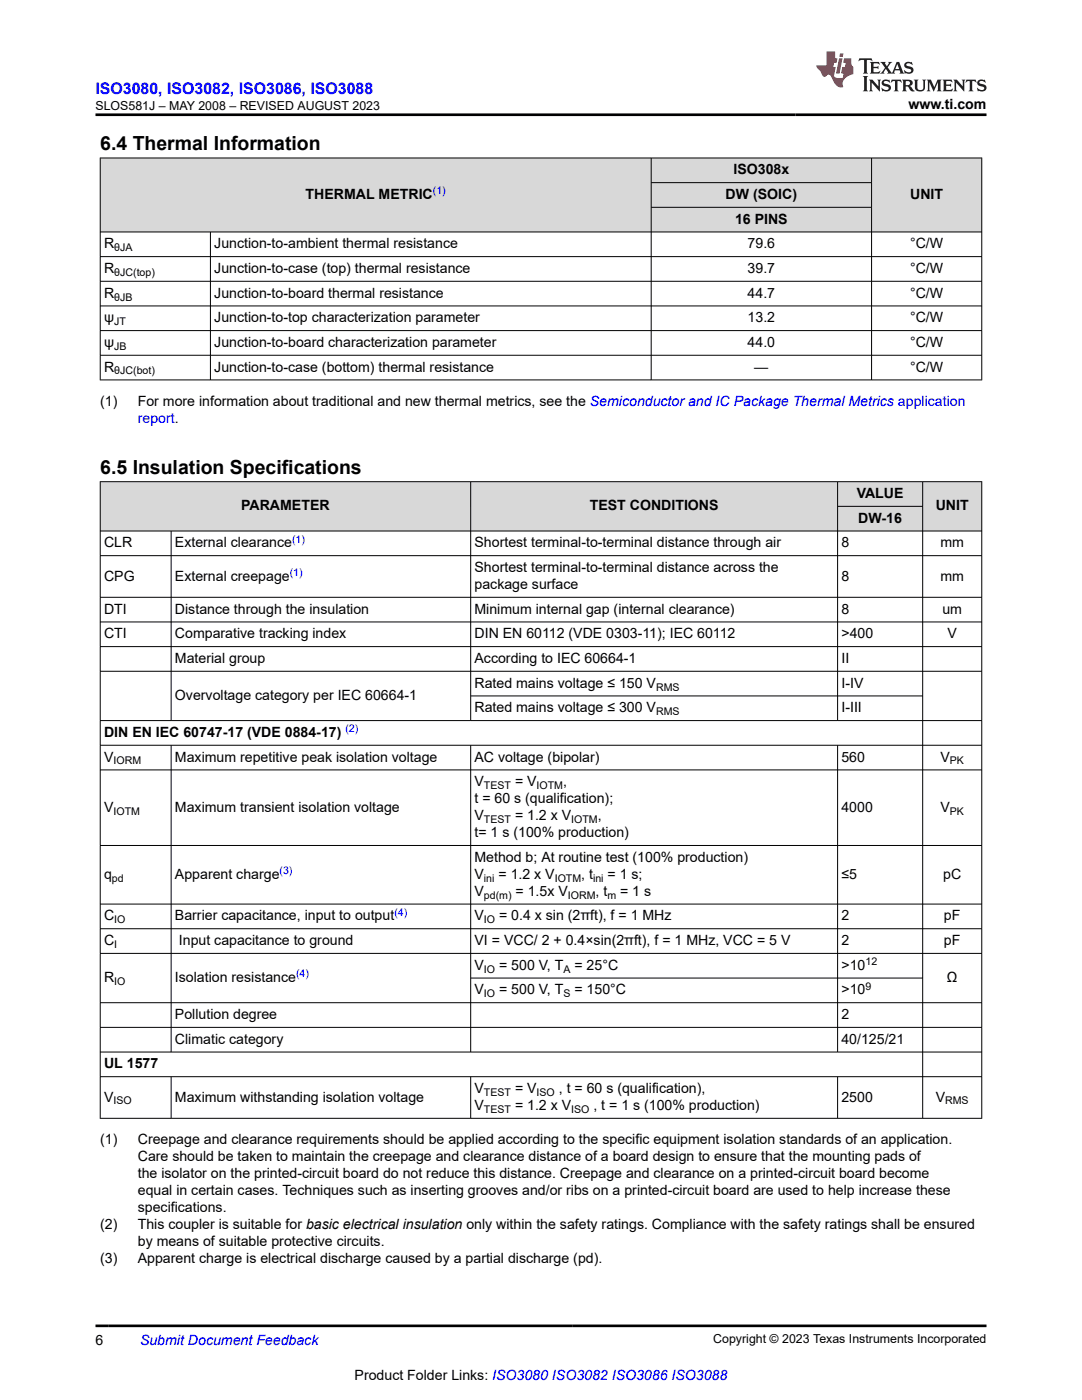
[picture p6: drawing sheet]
<svg xmlns="http://www.w3.org/2000/svg" width="216mm" height="279mm" viewBox="0 0 216 279" stroke-linecap="round" stroke-linejoin="round" font-family="sans-serif">
<defs><g id="words">
<g font-size="3.9">
<text x="20" y="29.9">6.4 Thermal Information</text>
<text x="20" y="94.5">6.5 Insulation Specifications</text>
</g>
<text font-size="3.2" fill="#00f" x="19" y="18.7">ISO3080, ISO3082, ISO3086, ISO3088</text>
<g font-size="2.8">
<text x="181.3" y="21.8">www.ti.com</text>
<text x="146.4" y="34.8">ISO308x</text>
<text x="61" y="39.7">THERMAL METRIC</text>
<text x="144.8" y="39.7">DW (SOIC)</text>
<text x="181.6" y="39.7">UNIT</text>
<text x="146.7" y="44.6">16 PINS</text>
<text x="20.8" y="49.6">R</text>
<text x="42.8" y="49.6">Junction-to-ambient thermal resistance</text>
<text x="149.2" y="49.6">79.6</text>
<text x="181.6" y="49.6">°C/W</text>
<text x="20.8" y="54.5">R</text>
<text x="20.8" y="59.4">R</text>
<text x="42.8" y="54.5">Junction-to-case (top) thermal resistance</text>
<text x="42.8" y="59.4">Junction-to-board thermal resistance</text>
<text x="149.2" y="54.5">39.7</text>
<text x="149.2" y="59.4">44.7</text>
<text x="181.6" y="54.5">°C/W</text>
<text x="181.6" y="59.4">°C/W</text>
<text x="20.8" y="64.3">ψ</text>
<text x="42.8" y="64.3">Junction-to-top characterization parameter</text>
<text x="149.2" y="64.3">13.2</text>
<text x="181.6" y="64.3">°C/W</text>
<text x="20.8" y="69.3">ψ</text>
<text x="42.8" y="69.3">Junction-to-board characterization parameter</text>
<text x="149.2" y="69.3">44.0</text>
<text x="181.6" y="69.3">°C/W</text>
<text x="20.8" y="74.2">R</text>
<text x="42.8" y="74.2">Junction-to-case (bottom) thermal resistance</text>
<text x="150.5" y="74.2">—</text>
<text x="181.6" y="74.2">°C/W</text>
<text x="20" y="81">(1)</text>
<text x="27.5" y="81">For more information about traditional and new thermal metrics, see the Semiconductor and IC Package Thermal Metrics application</text>
<text x="48.1" y="101.9">PARAMETER</text>
<text x="117.7" y="101.9">TEST CONDITIONS</text>
<text x="170.9" y="99.4">VALUE</text>
<text x="186.7" y="101.9">UNIT</text>
<text x="171.3" y="104.3">DW-16</text>
<text x="20.8" y="109.2">CLR</text>
<text x="34.9" y="109.2">External clearance</text>
<text x="94.7" y="109.2">Shortest terminal-to-terminal distance through air</text>
<text x="167.9" y="109.2">8</text>
<text x="187.7" y="109.2">mm</text>
<text x="20.8" y="115.9">CPG</text>
<text x="34.9" y="115.9">External creepage</text>
<text x="94.7" y="114.2">Shortest terminal-to-terminal distance across the</text>
<text x="94.7" y="117.6">package surface</text>
<text x="167.9" y="115.9">8</text>
<text x="187.7" y="115.9">mm</text>
<text x="20.8" y="122.5">DTI</text>
<text x="34.9" y="122.5">Distance through the insulation</text>
<text x="94.7" y="122.5">Minimum internal gap (internal clearance)</text>
<text x="167.9" y="122.5">8</text>
<text x="188" y="122.5">um</text>
<text x="20.8" y="127.4">CTI</text>
<text x="34.9" y="127.4">Comparative tracking index</text>
<text x="94.7" y="127.4">DIN EN 60112 (VDE 0303-11); IEC 60112</text>
<text x="167.9" y="127.4">&gt;400</text>
<text x="189.1" y="127.4">V</text>
<text x="34.9" y="132.3">Material group</text>
<text x="94.7" y="132.3">According to IEC 60664-1</text>
<text x="94.7" y="137.2">Rated mains voltage ≤ 150 V</text>
<text x="167.9" y="132.3">II</text>
<text x="167.9" y="137.2">I-IV</text>
<text x="34.9" y="139.7">Overvoltage category per IEC 60664-1</text>
<text x="94.7" y="142.2">Rated mains voltage ≤ 300 V</text>
<text x="167.9" y="142.2">I-III</text>
<text x="20.8" y="147.1">DIN EN IEC 60747-17 (VDE 0884-17)</text>
<text x="20.8" y="152">V</text>
<text x="34.9" y="152">Maximum repetitive peak isolation voltage</text>
<text x="94.7" y="152">AC voltage (bipolar)</text>
<text x="167.9" y="152">560</text>
<text x="187.7" y="152">V</text>
<text x="94.7" y="156.9">V</text>
<text x="94.7" y="160.3">t = 60 s (qualification);</text>
<text x="102.8" y="156.9">= V</text>
<text x="112.4" y="156.9">,</text>
<text x="20.8" y="162">V</text>
<text x="34.9" y="162">Maximum transient isolation voltage</text>
<text x="94.7" y="163.7">V</text>
<text x="94.7" y="167.1">t= 1 s (100% production)</text>
<text x="102.8" y="163.7">= 1.2 x V</text>
<text x="119.3" y="163.7">,</text>
<text x="167.9" y="162">4000</text>
<text x="187.7" y="162">V</text>
<text x="94.7" y="172">Method b; At routine test (100% production)</text>
<text x="20.8" y="175.4">q</text>
<text x="34.9" y="175.4">Apparent charge</text>
<text x="94.7" y="175.4">V</text>
<text x="94.7" y="178.8">V</text>
<text x="99.5" y="175.4">= 1.2 x V</text>
<text x="102.9" y="178.8">= 1.5x V</text>
<text x="116" y="175.4">, t</text>
<text x="118.8" y="178.8">, t</text>
<text x="121.2" y="175.4">= 1 s;</text>
<text x="123.7" y="178.8">= 1 s</text>
<text x="167.9" y="175.4">≤5</text>
<text x="188.2" y="175.4">pC</text>
<text x="20.8" y="183.7">C</text>
<text x="34.9" y="183.7">Barrier capacitance, input to output</text>
<text x="94.7" y="183.7">V</text>
<text x="99.6" y="183.7">= 0.4 x sin (2πft), f = 1 MHz</text>
<text x="167.9" y="183.7">2</text>
<text x="188.4" y="183.7">pF</text>
<text x="20.8" y="188.6">C</text>
<text x="35.7" y="188.6">Input capacitance to ground</text>
<text x="94.7" y="188.6">VI = VCC/ 2 + 0.4×sin(2πft), f = 1 MHz, VCC = 5 V</text>
<text x="167.9" y="188.6">2</text>
<text x="188.4" y="188.6">pF</text>
<text x="20.8" y="196">R</text>
<text x="34.9" y="196">Isolation resistance</text>
<text x="94.7" y="193.5">V</text>
<text x="99.6" y="193.5">= 500 V, T</text>
<text x="114.6" y="193.5">= 25°C</text>
<text x="167.9" y="193.5">&gt;10</text>
<text x="189" y="196">Ω</text>
<text x="34.9" y="203.4">Pollution degree</text>
<text x="94.7" y="198.5">V</text>
<text x="99.6" y="198.5">= 500 V, T</text>
<text x="114.6" y="198.5">= 150°C</text>
<text x="167.9" y="198.5">&gt;10</text>
<text x="167.9" y="203.4">2</text>
<text x="34.9" y="208.3">Climatic category</text>
<text x="167.9" y="208.3">40/125/21</text>
<text x="20.8" y="213.2">UL 1577</text>
<text x="20.8" y="219.8">V</text>
<text x="34.9" y="219.8">Maximum withstanding isolation voltage</text>
<text x="94.7" y="221.5">V</text>
<text x="94.7" y="218.2">V</text>
<text x="102.8" y="221.5">= 1.2 x V</text>
<text x="102.8" y="218.2">= V</text>
<text x="111.5" y="218.2">, t = 60 s (qualification),</text>
<text x="118.4" y="221.5">, t = 1 s (100% production)</text>
<text x="167.9" y="219.8">2500</text>
<text x="186.7" y="219.8">V</text>
<text x="20" y="228.3">(1)</text>
<text x="27.5" y="228.3">Creepage and clearance requirements should be applied according to the specific equipment isolation standards of an application.</text>
<text x="27.5" y="231.7">Care should be taken to maintain the creepage and clearance distance of a board design to ensure that the mounting pads of</text>
<text x="27.5" y="235.1">the isolator on the printed-circuit board do not reduce this distance. Creepage and clearance on a printed-circuit board become</text>
<text x="27.5" y="238.5">equal in certain cases. Techniques such as inserting grooves and/or ribs on a printed-circuit board are used to help increase these</text>
<text x="20" y="245.3">(2)</text>
<text x="27.5" y="241.9">specifications.</text>
<text x="27.5" y="245.3">This coupler is suitable for basic electrical insulation only within the safety ratings. Compliance with the safety ratings shall be ensured</text>
<text x="27.5" y="248.7">by means of suitable protective circuits.</text>
<text x="20" y="252">(3)</text>
<text x="27.5" y="252">Apparent charge is electrical discharge caused by a partial discharge (pd).</text>
<text x="19" y="268.4">6</text>
<text x="70.8" y="275.3">Product Folder Links: ISO3080 ISO3082 ISO3086 ISO3088</text>
</g>
<g font-size="2.8" fill="#00f">
<text x="27.5" y="84.4">report.</text>
<text x="27.9" y="268.4">Submit Document Feedback</text>
</g>
<g font-size="2.5">
<text x="19.1" y="21.9">SLOS581J – MAY 2008 – REVISED AUGUST 2023</text>
<text x="142.3" y="268.1">Copyright © 2023 Texas Instruments Incorporated</text>
</g>
<g font-size="2.1" fill="#00f">
<text x="86.4" y="38.8">(1)</text>
<text x="58.3" y="108.3">(1)</text>
<text x="57.8" y="114.9">(1)</text>
<text x="68.9" y="146.1">(2)</text>
<text x="55.8" y="174.5">(3)</text>
<text x="78.7" y="182.8">(4)</text>
<text x="59.1" y="195.1">(4)</text>
</g>
<g font-size="2.1">
<text x="22.8" y="50.1">θJA</text>
<text x="22.8" y="55.1">θJC(top)</text>
<text x="22.8" y="60">θJB</text>
<text x="22.8" y="64.9">JT</text>
<text x="22.8" y="69.8">JB</text>
<text x="22.8" y="74.7">θJC(bot)</text>
<text x="130.9" y="137.8">RMS</text>
<text x="130.9" y="142.7">RMS</text>
<text x="22.6" y="152.6">IORM</text>
<text x="189.5" y="152.6">PK</text>
<text x="96.6" y="157.5">TEST</text>
<text x="107.1" y="157.5">IOTM</text>
<text x="22.6" y="162.6">IOTM</text>
<text x="96.6" y="164.3">TEST</text>
<text x="114" y="164.3">IOTM</text>
<text x="189.5" y="162.6">PK</text>
<text x="22.3" y="176">pd</text>
<text x="96.6" y="176">ini</text>
<text x="96.6" y="179.3">pd(m)</text>
<text x="110.7" y="176">IOTM</text>
<text x="113.3" y="179.3">IORM</text>
<text x="118.3" y="176">ini</text>
<text x="121.2" y="179.3">m</text>
<text x="22.8" y="184.3">IO</text>
<text x="96.6" y="184.3">IO</text>
<text x="22.8" y="189.2">I</text>
<text x="22.8" y="196.6">IO</text>
<text x="96.6" y="194.1">IO</text>
<text x="112.4" y="194.1">A</text>
<text x="172.7" y="192.6">12</text>
<text x="172.7" y="197.5">9</text>
<text x="96.6" y="199">IO</text>
<text x="112.4" y="199">S</text>
<text x="22.6" y="220.4">ISO</text>
<text x="96.6" y="218.7">TEST</text>
<text x="107.1" y="218.7">ISO</text>
<text x="188.6" y="220.4">RMS</text>
<text x="96.6" y="222.1">TEST</text>
<text x="114" y="222.1">ISO</text>
</g>
</g></defs>
<g fill="#d8d8d8">
<path d="M20 31.5h175.9v5h-175.9z" fill-rule="evenodd"/>
<path d="M20.1 31.6h109.8v14.6h-109.8z" fill-rule="evenodd"/>
<path d="M130 31.6h43.9v4.8h-43.9z" fill-rule="evenodd"/>
<path d="M174 31.6h21.8v14.6h-21.8z" fill-rule="evenodd"/>
<path d="M130 36.5h43.9v4.8h-43.9z" fill-rule="evenodd"/>
<path d="M130 41.4h43.9v4.8h-43.9z" fill-rule="evenodd"/>
</g>
<g fill="none" stroke="#000" stroke-width=".2">
<path d="M19.9 31.5h176.1M20 31.5v44.4M129.9 31.5v44.4M129.9 36.5h44.1M173.9 31.5v44.4M195.9 31.5v44.4M19.9 46.3h176.1M19.9 51.2h176.1M19.9 56.1h176.1M42 46.3v29.6M129.9 41.4h44.1M19.9 61.1h176.1"/>
<path d="M19.9 66h176.1M19.9 70.9h176.1M19.9 75.8h176.1"/>
</g>
<g fill="#d8d8d8">
<path d="M20 96.1h175.9v5h-175.9z" fill-rule="evenodd"/>
<path d="M20.1 96.2h73.8v9.7h-73.8z" fill-rule="evenodd"/>
<path d="M94 96.2h73.1v9.7h-73.1z" fill-rule="evenodd"/>
<path d="M167.2 96.2h16.8v4.8h-16.8z" fill-rule="evenodd"/>
<path d="M184.2 96.2h11.6v9.7h-11.6z" fill-rule="evenodd"/>
<path d="M167.2 101.1h16.8v4.8h-16.8z" fill-rule="evenodd"/>
</g>
<g fill="none" stroke="#000" stroke-width=".2">
<path d="M19.9 96.1h176.1M20 96.1v127.1M93.9 96.1v47.8M167.1 96.1v47.8M184.1 96.1v127.1M195.9 96.1v127.1M19.9 106h176.1M19.9 110.9h176.1M19.9 119.2h176.1M34.1 106v37.9M167.1 101.1h17.1M19.9 124.1h176.1"/>
<path d="M19.9 129h176.1M19.9 134h176.1M93.9 138.9h90.3M19.9 143.8h176.1M19.9 148.7h176.1M19.9 153.7h176.1M34.1 148.7v61.3M93.9 148.7v61.3M167.1 148.7v61.3M19.9 168.7h176.1M19.9 180.4h176.1M19.9 185.3h176.1"/>
<path d="M19.9 190.3h176.1M93.9 195.2h90.3M19.9 200.1h176.1M19.9 205h176.1M19.9 210h176.1M19.9 214.9h176.1M34.1 214.9v8.3M93.9 214.9v8.3M167.1 214.9v8.3M19.9 223.2h176.1"/>
</g>
<path d="M171.5 11.6l-.2 .6 .5-.2h.6v.1v2.2l-.2 .4h1l-.2-.4v-2.2v-.1h.5l.5 .2-.1-.6zM173.6 12.4l.2 .3v1.6l-.2 .4h1.9l.1-.6a1.08 1.08 0 0 1-1.3 .2v-.7h.6l.4 .2v-.7l-.4 .2h-.6v-.5l.2-.2a1 1 0 0 1 1 .3l-.1-.5zM175.7 12.4l.9 1.1-1 1.2h.9l-.2-.2 .5-.8 .4 .8-.2 .2h1.6l-.2-.2 .2-.5h.9l.1 .5-.1 .2h.9l-.2-.4-.8-1.9h-.5l-.9 2.1-.9-1.1 .9-1h-.8l.2 .2-.4 .6-.4-.6 .2-.2zM179 12.8l.4 1h-.7zM180.7 12.5a.65 .65 0 0 0-.2 .7 .65 .65 0 0 0 .6 .5l.6 .1 .1 .3a.79 .79 0 0 1-.7 .4 .79 .79 0 0 1-.7-.5l.1 .7 .2-.1a.93 .93 0 0 0 1.1 0 .93 .93 0 0 0 .4-.9 1.46 1.46 0 0 0-1.2-.6l-.1-.3a1.09 1.09 0 0 1 1.2 .2l-.2-.6-.1 .1-.5-.2zM172.2 15.2l.2 .4v2.2l-.2 .4h1l-.2-.4v-2.2l.2-.4zM173.4 15.9l.2 .4v1.5l-.2 .4h.8l-.3-.4 .1-1.3 1.6 1.8v-2l.2-.4h-.7l.1 .2 .1 1.1-1.2-1.3zM176.2 16a.65 .65 0 0 0-.2 .8 .65 .65 0 0 0 .6 .4l.6 .2 .1 .2a.79 .79 0 0 1-.7 .4 .79 .79 0 0 1-.7-.5l.1 .7 .2-.1a.93 .93 0 0 0 1.1 .1 .93 .93 0 0 0 .4-1 1.46 1.46 0 0 0-1.2-.5l-.1-.4a1.09 1.09 0 0 1 1.2 .2l-.1-.6-.2 .1-.5-.1zM177.9 15.9l-.1 .6a.63 .63 0 0 1 .8-.3v1.6l-.3 .4h1l-.2-.4v-1.6a.66 .66 0 0 1 .8 .3l-.1-.6zM180 15.9l.2 .4v1.5l-.2 .4h1l-.2-.2-.1-.7h.5l.1 .2a.79 .79 0 0 0 1.2 .6l-1-.9a.61 .61 0 0 0 .6-.6 .61 .61 0 0 0-.5-.7zM180.8 16.2h.1a.47 .47 0 0 1 .5 .1 .47 .47 0 0 1 .1 .5l-.1 .1-.7 .1zM182.3 15.9l.2 .2a2.27 2.27 0 0 0 .4 2 1.04 1.04 0 0 0 1.7-.7v-1.3l.2-.2h-.8l.2 .4v1.1a.6 .6 0 0 1-.6 .6 .6 .6 0 0 1-.6-.6v-1.1l.3-.4zM184.9 15.9l.2 .4v1.5l-.2 .4h.8l-.3-.4v-1.4l.9 1.9 .9-1.9v1.4l-.3 .4h1l-.2-.4v-1.5l.2-.4h-.8l-.7 1.5-.6-1.5zM188.1 15.9l.2 .4v1.5l-.2 .4h1.9l.1-.6a1.09 1.09 0 0 1-1.3 .2v-.7h.6l.4 .2v-.6l-.4 .2h-.6v-.6l.2-.1a1.01 1.01 0 0 1 1 .3l-.1-.6zM190.2 15.9l.3 .4v1.5l-.3 .4h.8l-.2-.4v-1.3l1.6 1.8v-2l.2-.4h-.7l.2 .2v1.1l-1.2-1.3zM192.8 15.9l-.1 .6a.63 .63 0 0 1 .8-.3v1.6l-.3 .4h1l-.2-.4v-1.6a.66 .66 0 0 1 .8 .3l-.1-.6zM195.2 16a.65 .65 0 0 0-.2 .8 .65 .65 0 0 0 .6 .4l.6 .2 .2 .2a.79 .79 0 0 1-.7 .4 .79 .79 0 0 1-.7-.5l.1 .7 .2-.1a.93 .93 0 0 0 1 .1 .93 .93 0 0 0 .5-1 1.46 1.46 0 0 0-1.3-.5v-.4a1.09 1.09 0 0 1 1.2 .2l-.2-.6-.2 .1-.5-.1z" fill="#231f20"/>
<path d="M164.9 10.3v2.7h-2l.1 .4 .8 1a.95 .95 0 0 0 1 .9 .59 .59 0 0 1 .5-.4 .59 .59 0 0 1 .5 .3l.4 .8a1.59 1.59 0 0 0 2.1 1.4 1.61 1.61 0 0 1 1-2.3l1-.3-.1-1.5a1.59 1.59 0 0 1-.3-1.7h-1.5l-.2 .9h.6l-.2 .9h-.5l-.2 .9v.3l.4 .1-.1 .9h-.7a.73 .73 0 0 1-1-.7l.3-1.5h-.5l.1-.9h.5l.2-.9h-.5v-1.3zM167.4 11.6l-.6 3.1h.7l.6-3.1zM167.6 10.7l-.1 .6h.7l.1-.6z" fill="#ed1c24"/>
<path d="M19 22.9h177.8M19 264.6h177.8" fill="none" stroke="#000" stroke-width=".53"/>
<use href="#words"/>
</svg>
